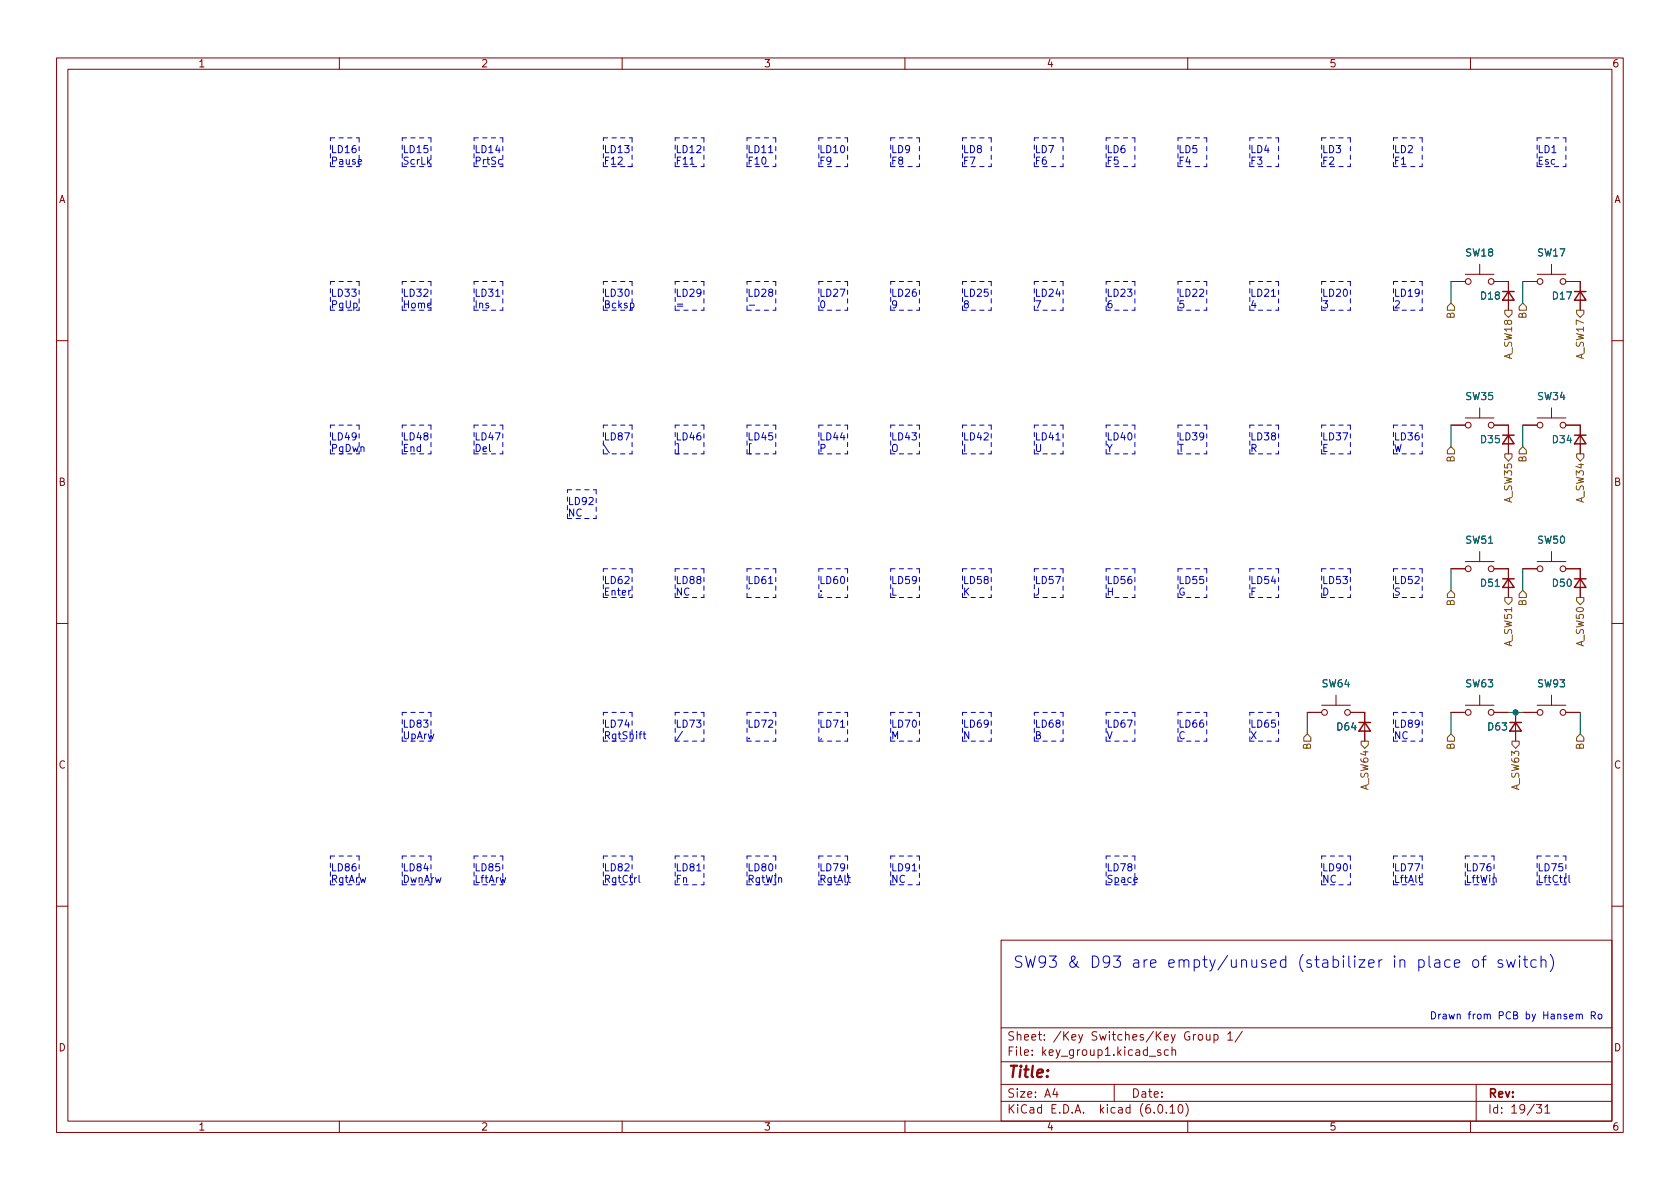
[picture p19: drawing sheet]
<svg xmlns="http://www.w3.org/2000/svg" width="297mm" height="210mm" viewBox="0 0 297 210" stroke-linecap="round" stroke-linejoin="round" font-family="sans-serif">
<defs><g id="words">
<text font-size="2.8" fill="#0000c2" x="179.1" y="171.1">SW93 &amp; D93 are empty/unused (stabilizer in place of switch)</text>
<text font-size="2.8" fill="#840000" x="178" y="190.6">Title:</text>
<g font-size="2.1" fill="#840000">
<text x="178" y="184">Sheet: /Key Switches/Key Group 1/</text>
<text x="178" y="186.7">File: key_group1.kicad_sch</text>
<text x="178" y="196.9">KiCad E.D.A. kicad (6.0.10)</text>
<text x="178" y="194.1">Size: A4</text>
<text x="200" y="194.1">Date:</text>
<text x="263" y="194.1">Rev:</text>
<text x="263" y="196.9">Id: 19/31</text>
</g>
<g font-size="1.8" fill="#840000">
<text x="35" y="11.9">1</text>
<text x="85" y="11.9">2</text>
<text x="135" y="11.9">3</text>
<text x="185" y="11.9">4</text>
<text x="235" y="11.9">5</text>
<text x="285" y="11.9">6</text>
<text x="10.3" y="35.9">A</text>
<text x="285.3" y="35.9">A</text>
<text x="10.3" y="85.9">B</text>
<text x="285.3" y="85.9">B</text>
<text x="10.3" y="135.9">C</text>
<text x="285.3" y="135.9">C</text>
<text x="10.3" y="185.9">D</text>
<text x="285.3" y="185.9">D</text>
<text x="35" y="199.9">1</text>
<text x="85" y="199.9">2</text>
<text x="135" y="199.9">3</text>
<text x="185" y="199.9">4</text>
<text x="235" y="199.9">5</text>
<text x="285" y="199.9">6</text>
</g>
<g font-size="1.8" fill="#0000c2">
<text x="58.4" y="27.1">LD16</text>
<text x="58.4" y="29.1">Pause</text>
<text x="71.1" y="27.1">LD15</text>
<text x="71.1" y="29.1">ScrLk</text>
<text x="83.8" y="27.1">LD14</text>
<text x="83.8" y="29.1">PrtSc</text>
<text x="106.7" y="27.1">LD13</text>
<text x="106.7" y="29.1">F12</text>
<text x="119.4" y="27.1">LD12</text>
<text x="119.4" y="29.1">F11</text>
<text x="132.1" y="27.1">LD11</text>
<text x="132.1" y="29.1">F10</text>
<text x="144.8" y="27.1">LD10</text>
<text x="144.8" y="29.1">F9</text>
<text x="157.5" y="27.1">LD9</text>
<text x="157.5" y="29.1">F8</text>
<text x="170.2" y="27.1">LD8</text>
<text x="170.2" y="29.1">F7</text>
<text x="182.9" y="27.1">LD7</text>
<text x="182.9" y="29.1">F6</text>
<text x="195.6" y="27.1">LD6</text>
<text x="195.6" y="29.1">F5</text>
<text x="208.3" y="27.1">LD5</text>
<text x="208.3" y="29.1">F4</text>
<text x="221" y="27.1">LD4</text>
<text x="221" y="29.1">F3</text>
<text x="233.7" y="27.1">LD3</text>
<text x="233.7" y="29.1">F2</text>
<text x="246.4" y="27.1">LD2</text>
<text x="246.4" y="29.1">F1</text>
<text x="271.8" y="27.1">LD1</text>
<text x="271.8" y="29.1">Esc</text>
<text x="58.4" y="52.5">LD33</text>
<text x="71.1" y="52.5">LD32</text>
<text x="83.8" y="52.5">LD31</text>
<text x="106.7" y="52.5">LD30</text>
<text x="119.4" y="52.5">LD29</text>
<text x="132.1" y="52.5">LD28</text>
<text x="144.8" y="52.5">LD27</text>
<text x="157.5" y="52.5">LD26</text>
<text x="170.2" y="52.5">LD25</text>
<text x="182.9" y="52.5">LD24</text>
<text x="195.6" y="52.5">LD23</text>
<text x="208.3" y="52.5">LD22</text>
<text x="221" y="52.5">LD21</text>
<text x="233.7" y="52.5">LD20</text>
<text x="246.4" y="52.5">LD19</text>
<text x="58.4" y="54.5">PgUp</text>
<text x="71.1" y="54.5">Home</text>
<text x="83.8" y="54.5">Ins</text>
<text x="106.7" y="54.5">Bcksp</text>
<text x="119.4" y="54.5">=</text>
<text x="144.8" y="54.5">0</text>
<text x="157.5" y="54.5">9</text>
<text x="170.2" y="54.5">8</text>
<text x="182.9" y="54.5">7</text>
<text x="195.6" y="54.5">6</text>
<text x="208.3" y="54.5">5</text>
<text x="221" y="54.5">4</text>
<text x="233.7" y="54.5">3</text>
<text x="246.4" y="54.5">2</text>
<text x="58.4" y="77.9">LD49</text>
<text x="71.1" y="77.9">LD48</text>
<text x="83.8" y="77.9">LD47</text>
<text x="106.7" y="77.9">LD87</text>
<text x="119.4" y="77.9">LD46</text>
<text x="132.1" y="77.9">LD45</text>
<text x="144.8" y="77.9">LD44</text>
<text x="157.5" y="77.9">LD43</text>
<text x="170.2" y="77.9">LD42</text>
<text x="182.9" y="77.9">LD41</text>
<text x="195.6" y="77.9">LD40</text>
<text x="208.3" y="77.9">LD39</text>
<text x="221" y="77.9">LD38</text>
<text x="233.7" y="77.9">LD37</text>
<text x="246.4" y="77.9">LD36</text>
<text x="58.4" y="79.9">PgDwn</text>
<text x="71.1" y="79.9">End</text>
<text x="83.8" y="79.9">Del</text>
<text x="106.7" y="79.9">\</text>
<text x="119.4" y="79.9">]</text>
<text x="132.1" y="79.9">[</text>
<text x="144.8" y="79.9">P</text>
<text x="157.5" y="79.9">O</text>
<text x="170.2" y="79.9">I</text>
<text x="182.9" y="79.9">U</text>
<text x="195.6" y="79.9">Y</text>
<text x="208.3" y="79.9">T</text>
<text x="221" y="79.9">R</text>
<text x="233.7" y="79.9">E</text>
<text x="246.4" y="79.9">W</text>
<text x="100.3" y="89.3">LD92</text>
<text x="100.3" y="91.3">NC</text>
<text x="106.7" y="103.3">LD62</text>
<text x="106.7" y="105.3">Enter</text>
<text x="119.4" y="103.3">LD88</text>
<text x="119.4" y="105.3">NC</text>
<text x="132.1" y="103.3">LD61</text>
<text x="132.1" y="105.3">'</text>
<text x="144.8" y="103.3">LD60</text>
<text x="144.8" y="105.3">;</text>
<text x="157.5" y="103.3">LD59</text>
<text x="157.5" y="105.3">L</text>
<text x="170.2" y="103.3">LD58</text>
<text x="170.2" y="105.3">K</text>
<text x="182.9" y="103.3">LD57</text>
<text x="182.9" y="105.3">J</text>
<text x="195.6" y="103.3">LD56</text>
<text x="195.6" y="105.3">H</text>
<text x="208.3" y="103.3">LD55</text>
<text x="208.3" y="105.3">G</text>
<text x="221" y="103.3">LD54</text>
<text x="221" y="105.3">F</text>
<text x="233.7" y="103.3">LD53</text>
<text x="233.7" y="105.3">D</text>
<text x="246.4" y="103.3">LD52</text>
<text x="246.4" y="105.3">S</text>
<text x="71.1" y="128.7">LD83</text>
<text x="71.1" y="130.7">UpArw</text>
<text x="106.7" y="128.7">LD74</text>
<text x="106.7" y="130.7">RgtShift</text>
<text x="119.4" y="128.7">LD73</text>
<text x="132.1" y="128.7">LD72</text>
<text x="132.1" y="130.7">.</text>
<text x="144.8" y="128.7">LD71</text>
<text x="144.8" y="130.7">,</text>
<text x="157.5" y="128.7">LD70</text>
<text x="157.5" y="130.7">M</text>
<text x="170.2" y="128.7">LD69</text>
<text x="170.2" y="130.7">N</text>
<text x="182.9" y="128.7">LD68</text>
<text x="182.9" y="130.7">B</text>
<text x="195.6" y="128.7">LD67</text>
<text x="195.6" y="130.7">V</text>
<text x="208.3" y="128.7">LD66</text>
<text x="208.3" y="130.7">C</text>
<text x="221" y="128.7">LD65</text>
<text x="221" y="130.7">X</text>
<text x="246.4" y="128.7">LD89</text>
<text x="246.4" y="130.7">NC</text>
<text x="58.4" y="154.1">LD86</text>
<text x="71.1" y="154.1">LD84</text>
<text x="83.8" y="154.1">LD85</text>
<text x="106.7" y="154.1">LD82</text>
<text x="119.4" y="154.1">LD81</text>
<text x="132.1" y="154.1">LD80</text>
<text x="144.8" y="154.1">LD79</text>
<text x="157.5" y="154.1">LD91</text>
<text x="195.6" y="154.1">LD78</text>
<text x="233.7" y="154.1">LD90</text>
<text x="246.4" y="154.1">LD77</text>
<text x="259.1" y="154.1">LD76</text>
<text x="271.8" y="154.1">LD75</text>
<text x="58.4" y="156.1">RgtArw</text>
<text x="71.1" y="156.1">DwnArw</text>
<text x="83.8" y="156.1">LftArw</text>
<text x="106.7" y="156.1">RgtCtrl</text>
<text x="119.4" y="156.1">Fn</text>
<text x="132.1" y="156.1">RgtWin</text>
<text x="144.8" y="156.1">RgtAlt</text>
<text x="157.5" y="156.1">NC</text>
<text x="195.6" y="156.1">Space</text>
<text x="233.7" y="156.1">NC</text>
<text x="246.4" y="156.1">LftAlt</text>
<text x="259.1" y="156.1">LftWin</text>
<text x="271.8" y="156.1">LftCtrl</text>
<text x="252.7" y="180.2">Drawn from PCB by Hansem Ro</text>
</g>
<g font-size="1.8" fill="#006464">
<text x="259.2" y="45.3">SW18</text>
<text x="271.9" y="45.3">SW17</text>
<text x="261.9" y="53">D18</text>
<text x="274.6" y="53">D17</text>
<text x="259.2" y="70.7">SW35</text>
<text x="271.9" y="70.7">SW34</text>
<text x="261.9" y="78.4">D35</text>
<text x="274.6" y="78.4">D34</text>
<text x="259.2" y="96.1">SW51</text>
<text x="271.9" y="96.1">SW50</text>
<text x="261.9" y="103.8">D51</text>
<text x="274.6" y="103.8">D50</text>
<text x="233.8" y="121.5">SW64</text>
<text x="259.2" y="121.5">SW63</text>
<text x="271.9" y="121.5">SW93</text>
<text x="236.5" y="129.2">D64</text>
<text x="263.2" y="129.2">D63</text>
</g>
<g font-size="1.8" fill="#725600">
<text x="257.2" y="56.3" transform="rotate(-90 257.2 56.3)">B</text>
<text x="269.9" y="56.3" transform="rotate(-90 269.9 56.3)">B</text>
<text x="267.3" y="63.4" transform="rotate(-90 267.3 63.4)">A_SW18</text>
<text x="280" y="63.4" transform="rotate(-90 280 63.4)">A_SW17</text>
<text x="257.2" y="81.7" transform="rotate(-90 257.2 81.7)">B</text>
<text x="269.9" y="81.7" transform="rotate(-90 269.9 81.7)">B</text>
<text x="267.3" y="88.8" transform="rotate(-90 267.3 88.8)">A_SW35</text>
<text x="280" y="88.8" transform="rotate(-90 280 88.8)">A_SW34</text>
<text x="257.2" y="107.1" transform="rotate(-90 257.2 107.1)">B</text>
<text x="269.9" y="107.1" transform="rotate(-90 269.9 107.1)">B</text>
<text x="267.3" y="114.2" transform="rotate(-90 267.3 114.2)">A_SW51</text>
<text x="280" y="114.2" transform="rotate(-90 280 114.2)">A_SW50</text>
<text x="231.8" y="132.5" transform="rotate(-90 231.8 132.5)">B</text>
<text x="257.2" y="132.5" transform="rotate(-90 257.2 132.5)">B</text>
<text x="280" y="132.5" transform="rotate(-90 280 132.5)">B</text>
<text x="241.9" y="139.6" transform="rotate(-90 241.9 139.6)">A_SW64</text>
<text x="268.6" y="139.6" transform="rotate(-90 268.6 139.6)">A_SW63</text>
</g>
</g></defs>
<g fill="none" stroke="#840000" stroke-width=".18">
<path d="M10 10.2h277v190.1h-277zM12 12.2h273v186.1h-273zM60 10.2v2M110 10.2v2M160 10.2v2M210 10.2v2M260 10.2v2M256.5 49.8h2.6M259.1 48.5h5.1M261.6 46.7v1.8M264.2 49.8h2.5v5.1M269.2 49.8h2.6"/>
<path d="M271.8 48.5h5.1M274.3 46.7v1.8M276.9 49.8h2.5v5.1M10 60.2h2M256.5 75.2h2.6M259.1 73.9h5.1M261.6 72.1v1.8M264.2 75.2h2.5v5.1M269.2 75.2h2.6M271.8 73.9h5.1M274.3 72.1v1.8M276.9 75.2h2.5v5.1"/>
<path d="M285 60.2h2M259.1 99.3h5.1M261.6 97.5v1.8M271.8 99.3h5.1M274.3 97.5v1.8M10 110.2h2M256.5 100.6h2.6M264.2 100.6h2.5v5.1M269.2 100.6h2.6M276.9 100.6h2.5v5.1M285 110.2h2M231.1 126h2.6"/>
<path d="M233.7 124.7h5.1M236.2 122.9v1.8M238.8 126h2.5v5.1M256.5 126h2.6M259.1 124.7h5.1M261.6 122.9v1.8M264.2 126h2.5M268 126v5.1M269.2 126h2.6M271.8 124.7h5.1M274.3 122.9v1.8M276.9 126h2.5"/>
<path d="M10 160.2h2M177 166.3h108v32h-108zM285 160.2h2M60 198.3v2M110 198.3v2M160 198.3v2M177 194.8h108M177 191.8h108M177 187.8h108M177 181.8h108M186.5 192.5l-.4 1h1M186.9 193v1"/>
<path d="M197 191.8v3M203.2 186.8h1.2M204.9 195.4l.2-.1a.81 .81 0 0 1 .6 .7 .81 .81 0 0 1-.3 .8h-.2a.81 .81 0 0 1-.6-.6 .81 .81 0 0 1 .3-.8zM205.2 185.7l-.3-.1-.3 .2 .1 .3 .5 .1v.4h-.6M206.2 196.7v.1M206.6 185.7l-.5-.1-.2 .3v.4l.1 .3h.6M206.9 195.8l.4-.5v1.5M206.9 196.8h.8M207.2 185.8l.2-.2 .4 .1 .1 .9M207.2 185.1v1.5M208.5 195.4l.1-.1a.81 .81 0 0 1 .6 .7 .81 .81 0 0 1-.3 .8h-.1a.81 .81 0 0 1-.6-.6 .81 .81 0 0 1 .3-.8zM209.6 195.1a1.72 1.72 0 0 1 0 2.3"/>
<path d="M210 198.3v2M211.4 182.9l-.3 .1-.1 .2M212 183l.4-.1 .2 .3v.4l-.2 .3h-.4l-.1-.3v-.4zM213.3 182.9l.1 1h.3l.2-.1M213.9 182.9v1M214.6 183l.5-.1 .3 .3v.4l-.2 .3h-.6M214.6 182.9v1.5M217.1 182.9l.4-.5v1.5M217.1 183.9h.8M219.6 182.4l-1.2 1.9M260 198.3v2M261 191.8v6.5"/>
<path d="M271.7 195.3h.9l-.5 .6 .4 .1v.7l-.2 .1h-.4l-.2-.1M273.1 195.8l.5-.5v1.5M273.1 196.8h.9"/>
<circle cx="259.6" cy="49.8" r=".51"/>
<circle cx="263.7" cy="49.8" r=".51"/>
<circle cx="272.3" cy="49.8" r=".51"/>
<circle cx="276.4" cy="49.8" r=".51"/>
<circle cx="259.6" cy="75.2" r=".51"/>
<circle cx="263.7" cy="75.2" r=".51"/>
<circle cx="272.3" cy="75.2" r=".51"/>
<circle cx="276.4" cy="75.2" r=".51"/>
<circle cx="259.6" cy="100.6" r=".51"/>
<circle cx="263.7" cy="100.6" r=".51"/>
<circle cx="272.3" cy="100.6" r=".51"/>
<circle cx="276.4" cy="100.6" r=".51"/>
<circle cx="234.2" cy="126" r=".51"/>
<circle cx="238.3" cy="126" r=".51"/>
<circle cx="259.6" cy="126" r=".51"/>
<circle cx="263.7" cy="126" r=".51"/>
<circle cx="272.3" cy="126" r=".51"/>
<circle cx="276.4" cy="126" r=".51"/>
</g>
<g fill="none" stroke="#840000" stroke-width=".25">
<path d="M265.7 51.6h2M266.7 51.6l1 1.5h-2zM278.4 51.6h2M279.4 51.6l1 1.5h-2zM265.7 77h2M266.7 77l1 1.5h-2zM278.4 77h2M279.4 77l1 1.5h-2zM265.7 102.4h2M266.7 102.4l1 1.5h-2zM278.4 102.4h2M279.4 102.4l1 1.5h-2z"/>
<path d="M240.3 127.8h2M241.3 127.8l1 1.5h-2zM267 127.8h2M268 127.8l1 1.5h-2z"/>
</g>
<g fill="none" stroke="#725600" stroke-width=".18">
<path d="M256.5 53.6l.7 .6v.7h-1.3v-.7zM266.1 54.9h1.2v.6l-.6 .6-.6-.6zM269.2 53.6l.7 .6v.7h-1.3v-.7zM278.8 54.9h1.2v.6l-.6 .6-.6-.6zM256.5 79l.7 .6v.7h-1.3v-.7zM269.2 79l.7 .6v.7h-1.3v-.7zM266.1 80.3h1.2v.6l-.6 .6-.6-.6zM278.8 80.3h1.2v.6l-.6 .6-.6-.6zM256.5 104.4l.7 .6v.7h-1.3v-.7zM266.1 105.7h1.2v.6l-.6 .6-.6-.6zM269.2 104.4l.7 .6v.7h-1.3v-.7zM278.8 105.7h1.2v.6l-.6 .6-.6-.6z"/>
<path d="M231.1 129.8l.7 .6v.7h-1.3v-.7zM240.7 131.1h1.2v.6l-.6 .6-.6-.6zM256.5 129.8l.7 .6v.7h-1.3v-.7zM267.3 131.1h1.3v.6l-.6 .6-.7-.6zM279.4 129.8l.6 .6v.7h-1.2v-.7z"/>
</g>
<g fill="none" stroke="#0000c2" stroke-width=".18">
<path d="M122 29h.7M135.9 27h.7M87.6 52.4h.8M111.5 53.7l.3-.1 .3 .2-.1 .6h-.5M132.5 54h.9M224.8 52.4h.7M186.7 77.8h.7M111.5 104.4l-.3 .2M135.9 103.2h.7M113.7 129.8h.5M113.9 129.4v1.1l.3 .1M120.7 129.3l-1.1 1.7"/>
<path d="M148.6 128.6h.7M113 154.8v1.1l.2 .1M123.2 154h.7M149.9 155.2h.5M150.1 154.8v1.1l.3 .1M161.3 154h.7M250.8 155.2h.5M251 154.8v1.1l.3 .1M277.4 154.8v1.1l.2 .1M256.4 169.8l-.6-.1-.4 .4v.6l.2 .3 .2 .1 .6-.1M257.1 170.4l1-.2-.1-.4-.6-.1-.3 .3 .1 1 .2 .1 .6-.1M260.6 169.8a.54 .54 0 0 1 .8 .3v.6a.54 .54 0 0 1-.5 .4 .54 .54 0 0 1-.5-.4v-.6z"/>
<path d="M262 169.7h.8M262.8 169.1h-.4l-.1 .2v1.8M265.6 169.8l-.5-.1-.2 .3 .1 .3 .6 .2 .1 .2-.1 .3-.2 .1-.5-.1M266.4 169.7l.4 1.4 .3-1 .4 1 .4-1.4M268.7 169.1h-.1l.1 .1 .1-.1h-.1v.1M268.7 169.7v1.4M269.3 169.7h.8M269.6 169.1v1.7l.1 .2 .4 .1M271.6 169.8l-.5-.1-.4 .4v.6l.2 .3 .2 .1 .5-.1M272.5 169.9a.5 .5 0 0 1 .8 .1v1.1M272.5 169.1v2M274.1 168.8a2.29 2.29 0 0 1 0 3"/>
<path d="M278.7 179.5l.2-.2 .3 .1v.8M279.2 179.5l.2-.2 .3 .1 .1 .8M281.4 179.6l.6-.1 .1-.2-.1-.3-.6-.1v1.3M281.7 179.6l.4 .6M282.6 179.5l.2-.2 .4 .2v.4l-.1 .2-.3 .1-.2-.1z"/>
</g>
<g fill="none" stroke="#0000c2" stroke-width=".18" stroke-dasharray=".8 .8">
<path d="M58.4 29.5v-5.1M58.4 29.5h5.1M58.4 24.4h5.1M63.5 24.4v5.1M71.1 29.5h5.1M71.1 24.4h5.1M71.1 29.5v-5.1M76.2 24.4v5.1M83.8 29.5h5.1M83.8 24.4h5.1M83.8 29.5v-5.1M88.9 24.4v5.1"/>
<path d="M106.7 29.5v-5.1M106.7 24.4h5.1M106.7 29.5h5.1M111.8 29.5h-1.3M111.8 24.4v5.1M119.4 24.4h5.1M119.4 29.5v-5.1M119.4 29.5h5.1M124.5 24.4v5.1M132.1 29.5h5.1M132.1 29.5v-5.1M132.1 24.4h5.1"/>
<path d="M137.2 24.4v5.1M144.8 29.5v-5.1M144.8 24.4h5.1M144.8 29.5h5.1M149.9 24.4v5.1M157.5 29.5v-5.1M157.5 24.4h5.1M157.5 29.5h5.1M162.6 24.4v5.1M170.2 29.5h5.1M170.2 29.5v-5.1M170.2 24.4h5.1"/>
<path d="M175.3 24.4v5.1M182.9 29.5v-5.1M182.9 24.4h5.1M182.9 29.5h5.1M188 24.4v5.1M195.6 29.5v-5.1M195.6 29.5h5.1M195.6 24.4h5.1M200.7 24.4v5.1M208.3 29.5h5.1M208.3 24.4h5.1M208.3 29.5v-5.1"/>
<path d="M213.4 24.4v5.1M221 29.5h5.1M221 24.4h5.1M221 29.5v-5.1M226.1 24.4v5.1M233.7 24.4h5.1M233.7 29.5v-5.1M233.7 29.5h5.1M238.8 24.4v5.1M246.4 29.5v-5.1M246.4 24.4h5.1M246.4 29.5h5.1"/>
<path d="M251.5 24.4v5.1M271.8 29.5v-5.1M271.8 29.5h5.1M271.8 24.4h5.1M276.9 24.4v5.1M58.4 54.9v-5.1M58.4 49.8h5.1M58.4 54.9h5.1M63.5 49.8v5.1M71.1 49.8h5.1M71.1 54.9h5.1M71.1 54.9v-5.1"/>
<path d="M76.2 49.8v5.1M83.8 54.9v-5.1M83.8 54.9h5.1M83.8 49.8h5.1M88.9 49.8v5.1M106.7 49.8h5.1M106.7 54.9h5.1M106.7 54.9v-5.1M111.8 49.8v5.1M119.4 49.8h5.1M119.4 54.9v-5.1M119.4 54.9h5.1"/>
<path d="M124.5 49.8v5.1M132.1 54.9v-5.1M132.1 49.8h5.1M132.1 54.9h5.1M137.2 49.8v5.1M144.8 49.8h5.1M144.8 54.9h5.1M144.8 54.9v-5.1M149.9 49.8v5.1M157.5 54.9h5.1M157.5 49.8h5.1M157.5 54.9v-5.1"/>
<path d="M162.6 49.8v5.1M170.2 54.9h5.1M170.2 54.9v-5.1M170.2 49.8h5.1M175.3 49.8v5.1M182.9 49.8h5.1M182.9 54.9h5.1M182.9 54.9v-5.1M188 49.8v5.1M195.6 54.9h5.1M195.6 49.8h5.1M195.6 54.9v-5.1"/>
<path d="M200.7 49.8v5.1M208.3 54.9v-5.1M208.3 54.9h5.1M208.3 49.8h5.1M213.4 49.8v5.1M221 49.8h5.1M221 54.9h5.1M221 54.9v-5.1M226.1 49.8v5.1M233.7 54.9v-5.1M233.7 49.8h5.1M233.7 54.9h5.1"/>
<path d="M238.8 49.8v5.1M246.4 54.9v-5.1M246.4 54.9h5.1M246.4 49.8h5.1M251.5 49.8v5.1M58.4 75.2h5.1M63.5 75.2v5.1M71.1 75.2h5.1M76.2 75.2v5.1M83.8 75.2h5.1M88.9 75.2v5.1M106.7 75.2h5.1"/>
<path d="M111.8 75.2v5.1M119.4 75.2h5.1M124.5 75.2v5.1M132.1 75.2h5.1M137.2 75.2v5.1M144.8 75.2h5.1M149.9 75.2v5.1M157.5 75.2h5.1M162.6 75.2v5.1M170.2 75.2h5.1M175.3 75.2v5.1M182.9 75.2h5.1"/>
<path d="M188 75.2v5.1M195.6 75.2h5.1M200.7 75.2v5.1M208.3 75.2h5.1M213.4 75.2v5.1M221 75.2h5.1M226.1 75.2v5.1M233.7 75.2h5.1M238.8 75.2v5.1M246.4 75.2h5.1M251.5 75.2v5.1M58.4 80.3v-5.1"/>
<path d="M58.4 80.3h5.1M71.1 80.3v-5.1M71.1 80.3h5.1M83.8 80.3h5.1M83.8 80.3v-5.1M100.3 91.7h5.1M100.3 91.7v-5.1M100.3 86.6h5.1M105.4 86.6v5.1M106.7 80.3h5.1M106.7 80.3v-5.1M119.4 80.3h5.1"/>
<path d="M119.4 80.3v-5.1M132.1 80.3v-5.1M132.1 80.3h5.1M144.8 80.3h5.1M144.8 80.3v-5.1M157.5 80.3v-5.1M157.5 80.3h5.1M170.2 80.3v-5.1M170.2 80.3h5.1M182.9 80.3h5.1M182.9 80.3v-5.1M195.6 80.3v-5.1"/>
<path d="M195.6 80.3h5.1M208.3 80.3h5.1M208.3 80.3v-5.1M221 80.3h5.1M221 80.3v-5.1M233.7 80.3h5.1M233.7 80.3v-5.1M246.4 80.3v-5.1M246.4 80.3h5.1M106.7 105.7h5.1M106.7 105.7v-5.1M106.7 100.6h5.1"/>
<path d="M111.8 100.6v5.1M119.4 100.6h5.1M119.4 105.7v-5.1M119.4 105.7h5.1M124.5 100.6v5.1M132.1 105.7v-5.1M132.1 105.7h5.1M132.1 100.6h5.1M137.2 100.6v5.1M144.8 105.7v-5.1M144.8 105.7h5.1M144.8 100.6h5.1"/>
<path d="M149.9 100.6v5.1M157.5 100.6h5.1M157.5 105.7h5.1M157.5 105.7v-5.1M162.6 100.6v5.1M170.2 100.6h5.1M170.2 105.7v-5.1M170.2 105.7h5.1M175.3 100.6v5.1M182.9 105.7v-5.1M182.9 100.6h5.1M182.9 105.7h5.1"/>
<path d="M188 100.6v5.1M195.6 100.6h5.1M195.6 105.7v-5.1M195.6 105.7h5.1M200.7 100.6v5.1M208.3 105.7v-5.1M208.3 100.6h5.1M208.3 105.7h5.1M213.4 100.6v5.1M221 100.6h5.1M221 105.7h5.1M221 105.7v-5.1"/>
<path d="M226.1 100.6v5.1M233.7 105.7h5.1M233.7 105.7v-5.1M233.7 100.6h5.1M238.8 100.6v5.1M246.4 105.7v-5.1M246.4 100.6h5.1M246.4 105.7h5.1M251.5 100.6v5.1M71.1 131.1v-5.1M71.1 131.1h5.1M71.1 126h5.1"/>
<path d="M76.2 126v5.1M106.7 131.1h5.1M106.7 131.1v-5.1M106.7 126h5.1M111.8 126v5.1M119.4 126h5.1M119.4 131.1h5.1M119.4 131.1v-5.1M124.5 126v5.1M132.1 126h5.1M132.1 131.1h5.1M132.1 131.1v-5.1"/>
<path d="M137.2 126v5.1M144.8 126h5.1M144.8 131.1v-5.1M144.8 131.1h5.1M149.9 126v5.1M157.5 131.1h5.1M157.5 126h5.1M157.5 131.1v-5.1M162.6 126v5.1M170.2 126h5.1M170.2 131.1v-5.1M170.2 131.1h5.1"/>
<path d="M175.3 126v5.1M182.9 131.1h5.1M182.9 126h5.1M182.9 131.1v-5.1M188 126v5.1M195.6 131.1h5.1M195.6 126h5.1M195.6 131.1v-5.1M200.7 126v5.1M208.3 131.1h5.1M208.3 126h5.1M208.3 131.1v-5.1"/>
<path d="M213.4 126v5.1M221 131.1v-5.1M221 131.1h5.1M221 126h5.1M226.1 126v5.1M246.4 131.1h5.1M246.4 131.1v-5.1M246.4 126h5.1M251.5 126v5.1M58.4 156.5v-5.1M58.4 156.5h5.1M58.4 151.4h5.1"/>
<path d="M63.5 151.4v5.1M71.1 156.5h5.1M71.1 151.4h5.1M71.1 156.5v-5.1M76.2 151.4v5.1M83.8 156.5v-5.1M83.8 156.5h5.1M83.8 151.4h5.1M88.9 151.4v5.1M106.7 156.5v-5.1M106.7 156.5h5.1M106.7 151.4h5.1"/>
<path d="M111.8 151.4v5.1M119.4 156.5h5.1M119.4 151.4h5.1M119.4 156.5v-5.1M124.5 151.4v5.1M132.1 151.4h5.1M132.1 156.5v-5.1M132.1 156.5h5.1M137.2 151.4v5.1M144.8 156.5h5.1M144.8 151.4h5.1M144.8 156.5v-5.1"/>
<path d="M149.9 151.4v5.1M157.5 156.5v-5.1M157.5 156.5h5.1M157.5 151.4h5.1M162.6 151.4v5.1M195.6 151.4h5.1M195.6 156.5h5.1M195.6 156.5v-5.1M200.7 151.4v5.1M233.7 156.5v-5.1M233.7 151.4h5.1M233.7 156.5h5.1"/>
<path d="M238.8 151.4v5.1M246.4 156.5h5.1M246.4 156.5v-5.1M246.4 151.4h5.1M251.5 151.4v5.1M259.1 156.5h5.1M259.1 151.4h5.1M259.1 156.5v-5.1M264.2 151.4v5.1M271.8 156.5h5.1M271.8 156.5v-5.1M271.8 151.4h5.1"/>
<path d="M276.9 151.4v5.1"/>
</g>
<path d="M256.5 49.8v3.8M269.2 49.8v3.8M256.5 75.2v3.8M269.2 75.2v3.8M256.5 100.6v3.8M269.2 100.6v3.8M231.1 126v3.8M256.5 126v3.8M266.7 126h2.5M279.4 126v3.8" fill="none" stroke="#009600" stroke-width=".18"/>
<circle cx="268" cy="126" r=".46" fill="#009600" stroke="#009600" stroke-width=".18"/>
<use href="#words"/>
</svg>
